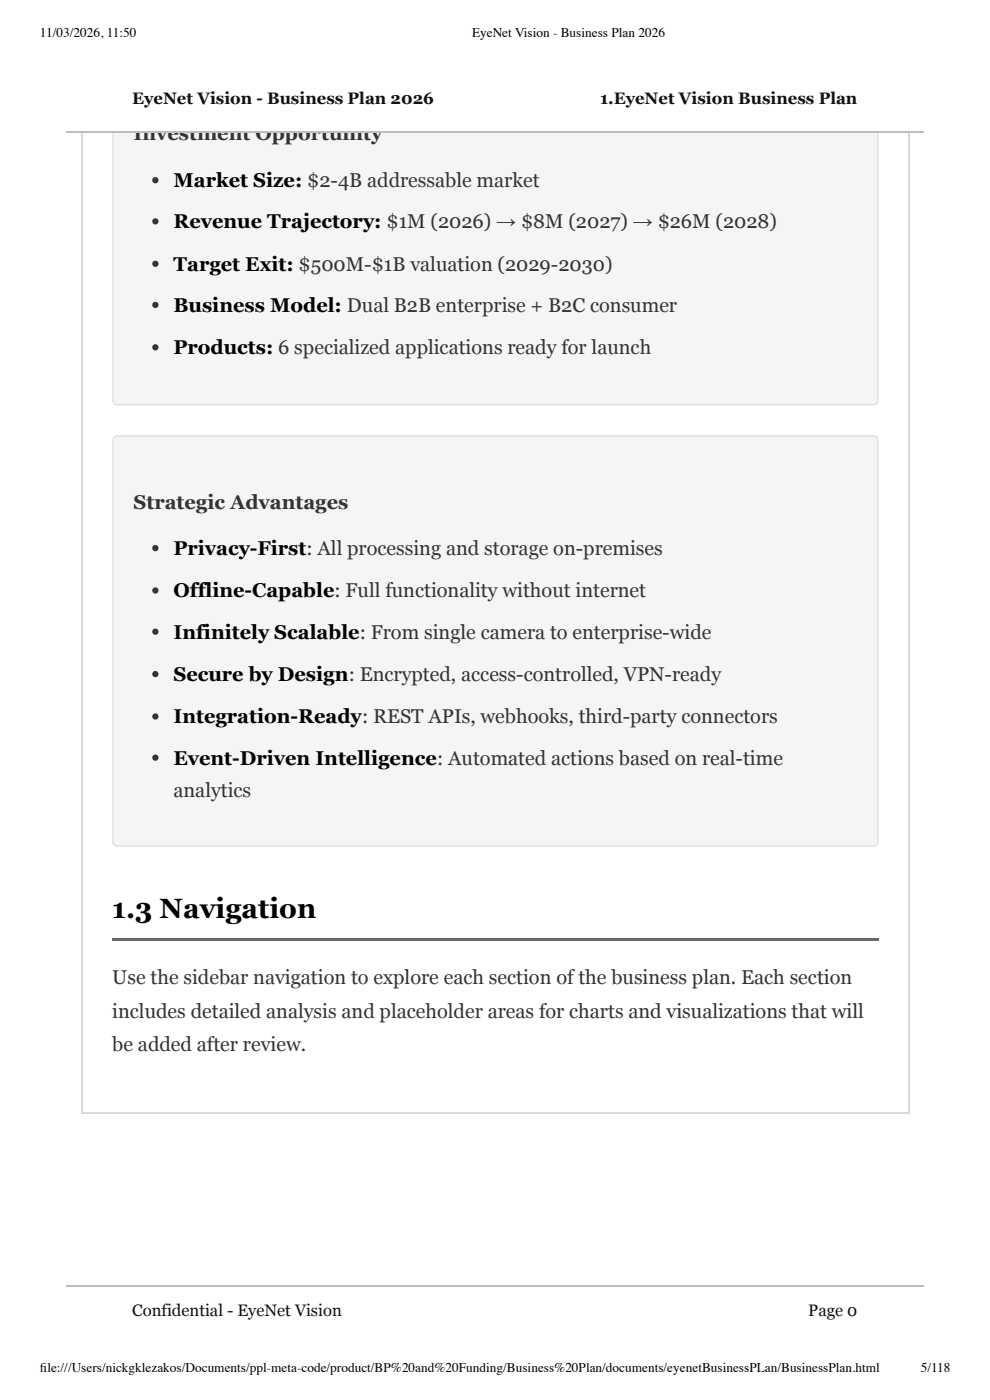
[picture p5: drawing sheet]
<svg xmlns="http://www.w3.org/2000/svg" width="210mm" height="297mm" viewBox="0 0 210 297" stroke-linecap="round" stroke-linejoin="round" font-family="sans-serif">
<defs><g id="words">
<text font-size="5.9" x="23.8" y="194.7">1.3 Navigation</text>
<g font-size="4.2" fill="#333">
<text x="28.3" y="29.6">Investment Opportunity</text>
<text x="28.3" y="108">Strategic Advantages</text>
<text x="36.8" y="169.1">analytics</text>
<text x="23.8" y="208.8">Use the sidebar navigation to explore each section of the business plan. Each section</text>
<text x="23.8" y="215.9">includes detailed analysis and placeholder areas for charts and visualizations that will</text>
<text x="23.8" y="223">be added after review.</text>
</g>
<g font-size="4.2">
<text x="36.8" y="39.7">Market Size: $2-4B addressable market</text>
<text x="36.8" y="48.4">Revenue Trajectory: $1M (2026) → $8M (2027) → $26M (2028)</text>
<text x="36.8" y="57.4">Target Exit: $500M-$1B valuation (2029-2030)</text>
<text x="36.8" y="66.1">Business Model: Dual B2B enterprise + B2C consumer</text>
<text x="36.8" y="75.1">Products: 6 specialized applications ready for launch</text>
<text x="36.8" y="117.7">Privacy-First: All processing and storage on-premises</text>
<text x="36.8" y="126.7">Offline-Capable: Full functionality without internet</text>
<text x="36.8" y="135.5">Infinitely Scalable: From single camera to enterprise-wide</text>
<text x="36.8" y="144.5">Secure by Design: Encrypted, access-controlled, VPN-ready</text>
<text x="36.8" y="153.5">Integration-Ready: REST APIs, webhooks, third-party connectors</text>
<text x="36.8" y="162.2">Event-Driven Intelligence: Automated actions based on real-time</text>
</g>
<g font-size="3.5" fill="#111">
<text x="28" y="22">EyeNet Vision - Business Plan 2026</text>
<text x="127.2" y="22">1.EyeNet Vision Business Plan</text>
<text x="28" y="279.1">Confidential - EyeNet Vision</text>
<text x="171.3" y="279.1">Page 0</text>
</g>
<g font-size="2.8">
<text x="8.5" y="7.9">11/03/2026, 11:50</text>
<text x="100.1" y="7.9">EyeNet Vision - Business Plan 2026</text>
<text x="8.5" y="291">fi le:///Users/nickgklezakos/Documents/ppl-meta-code/product/BP%20and%20Funding/Business%20Plan/documents/eyenetBusinessPLan/BusinessPlan.html</text>
<text x="195.2" y="291">5/118</text>
</g>
</g></defs>
<path d="M17.3 14v222.3M192.7 14v222.3M17.2 236.1h175.7" fill="none" stroke="#d9d9d9" stroke-width=".26"/>
<path d="M24.2 14.4l.7-.2h160.3a.93 .93 0 0 1 .9 .9v69.8a.93 .93 0 0 1-.9 1h-160.3a.93 .93 0 0 1-1-1v-69.8z" fill="#f5f5f5"/>
<path d="M24.2 14.4l.7-.2h160.3a.93 .93 0 0 1 .9 .9v69.8a.93 .93 0 0 1-.9 1h-160.3a.93 .93 0 0 1-1-1v-69.8z" fill="none" stroke="#ddd" stroke-width=".26"/>
<path d="M24.2 92.7l.7-.2h160.3a.93 .93 0 0 1 .9 .9v85.2a.93 .93 0 0 1-.9 .9h-160.3a.93 .93 0 0 1-1-.9v-85.2z" fill="#f5f5f5"/>
<path d="M24.2 92.7l.7-.2h160.3a.93 .93 0 0 1 .9 .9v85.2a.93 .93 0 0 1-.9 .9h-160.3a.93 .93 0 0 1-1-.9v-85.2z" fill="none" stroke="#ddd" stroke-width=".26"/>
<path d="M23.8 199h162.5v.5h-162.5z" fill="#666"/>
<g fill="#333">
<circle cx="32.9" cy="38.2" r=".66"/>
<circle cx="32.9" cy="47" r=".66"/>
<circle cx="32.9" cy="56" r=".66"/>
<circle cx="32.9" cy="64.7" r=".66"/>
<circle cx="32.9" cy="73.7" r=".66"/>
<circle cx="32.9" cy="116.3" r=".66"/>
<circle cx="32.9" cy="125.3" r=".66"/>
<circle cx="32.9" cy="134" r=".66"/>
<circle cx="32.9" cy="143" r=".66"/>
<circle cx="32.9" cy="152" r=".66"/>
<circle cx="32.9" cy="160.7" r=".66"/>
</g>
<path d="M14 14h181.8v14h-181.8z" fill="#fff"/>
<path d="M14 27.9h181.8" fill="none" stroke="#bdbdbd" stroke-width=".26"/>
<path d="M14 272.8h181.8v10h-181.8z" fill="#fff"/>
<path d="M14 272.9h181.8" fill="none" stroke="#bdbdbd" stroke-width=".26"/>
<use href="#words"/>
</svg>
